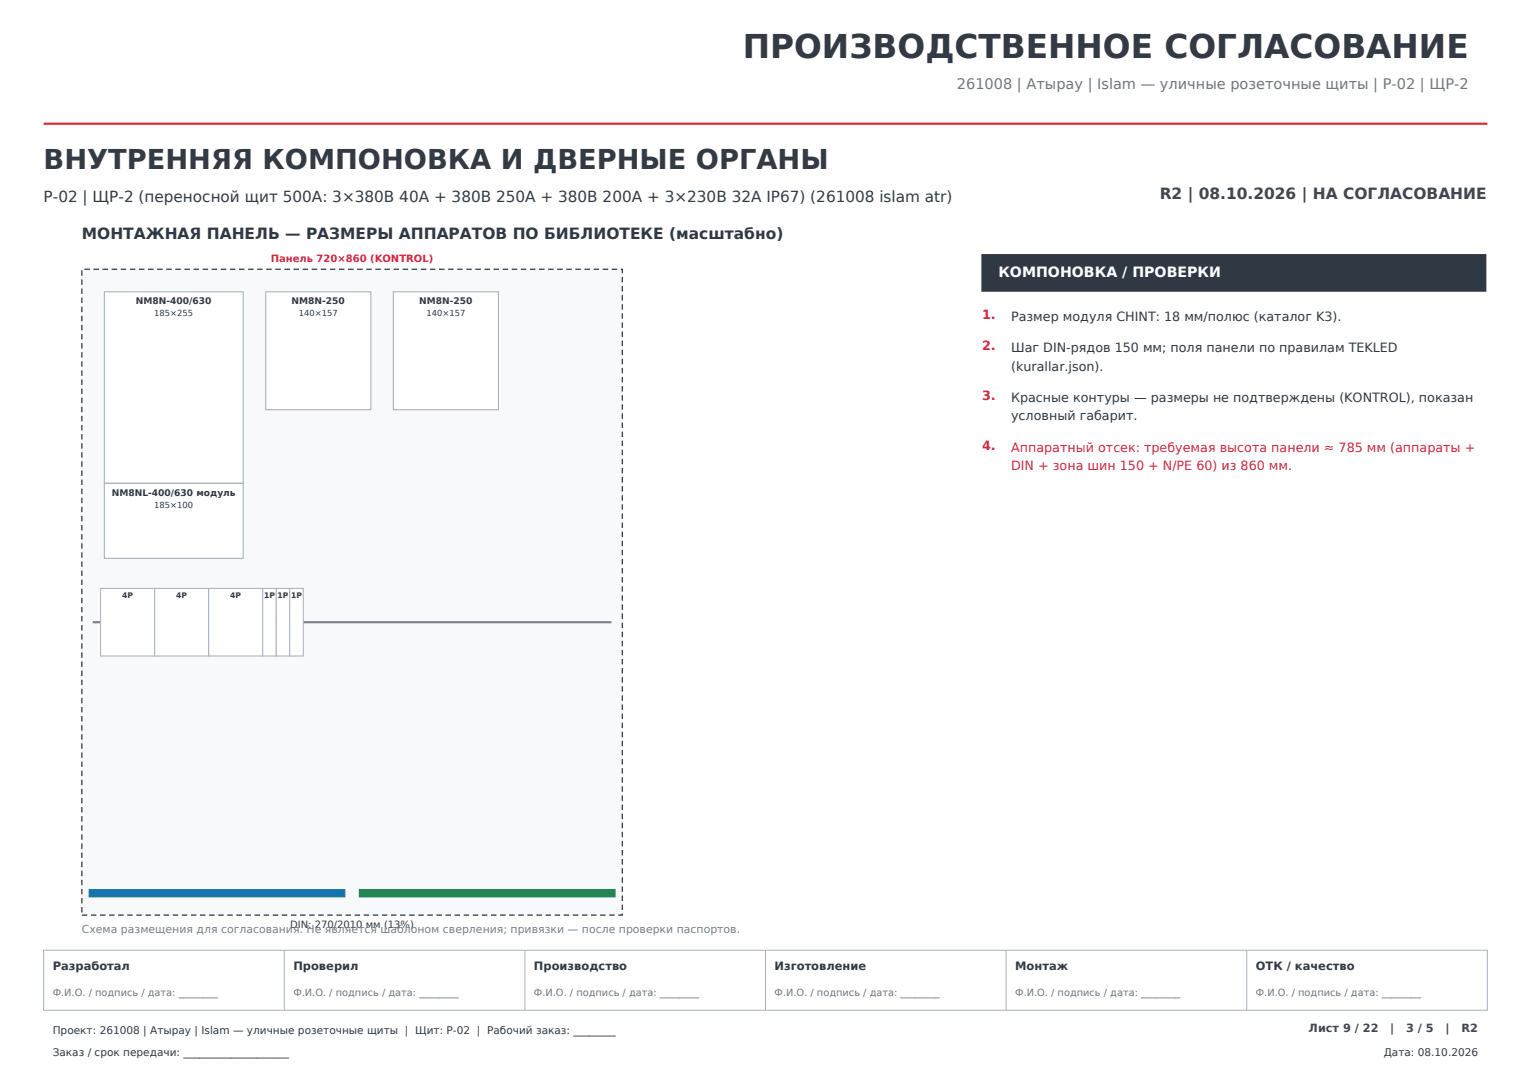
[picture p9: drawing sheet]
<svg xmlns="http://www.w3.org/2000/svg" width="297mm" height="210mm" viewBox="0 0 297 210" stroke-linecap="round" stroke-linejoin="round" font-family="sans-serif">
<defs><g id="words">
<text font-size="6.3" fill="#333a43" x="144.1" y="11.3">ПРОИЗВОДСТВЕННОЕ СОГЛАСОВАНИЕ</text>
<text font-size="5.3" fill="#333a43" x="8.5" y="32.8">ВНУТРЕННЯЯ КОМПОНОВКА И ДВЕРНЫЕ ОРГАНЫ</text>
<text font-size="3" fill="#333a43" x="8.5" y="39.2">P-02 | ЩР-2 (переносной щит 500А: 3×380В 40А + 380В 250А + 380В 200А + 3×230В 32А IP67) (261008 islam atr)</text>
<text font-size="3" fill="#40474f" x="225" y="38.7">R2 | 08.10.2026 | НА СОГЛАСОВАНИЕ</text>
<text font-size="3" fill="#303943" x="15.9" y="46.4">МОНТАЖНАЯ ПАНЕЛЬ — РАЗМЕРЫ АППАРАТОВ ПО БИБЛИОТЕКЕ (масштабно)</text>
<text font-size="2.8" fill="#6e7681" x="185.6" y="17.3">261008 | Атырау | Islam — уличные розеточные щиты | P-02 | ЩР-2</text>
<text font-size="2.8" fill="#fff" x="193.7" y="53.8">КОМПОНОВКА / ПРОВЕРКИ</text>
<g font-size="2.5" fill="#d62842">
<text x="190.5" y="61.8">1.</text>
<text x="190.5" y="67.9">2.</text>
<text x="190.5" y="77.6">3.</text>
<text x="190.5" y="87.2">4.</text>
<text x="196.1" y="87.6">Аппаратный отсек: требуемая высота панели ≈ 785 мм (аппараты +</text>
<text x="196.1" y="91.2">DIN + зона шин 150 + N/PE 60) из 860 мм.</text>
</g>
<g font-size="2.5" fill="#303943">
<text x="196.1" y="62.2">Размер модуля CHINT: 18 мм/полюс (каталог K3).</text>
<text x="196.1" y="68.3">Шаг DIN-рядов 150 мм; поля панели по правилам TEKLED</text>
<text x="196.1" y="71.9">(kurallar.json).</text>
<text x="196.1" y="77.9">Красные контуры — размеры не подтверждены (KONTROL), показан</text>
<text x="196.1" y="81.5">условный габарит.</text>
</g>
<g font-size="2.2" fill="#333a43">
<text x="10.2" y="188.1">Разработал</text>
<text x="56.9" y="188.1">Проверил</text>
<text x="103.6" y="188.1">Производство</text>
<text x="150.3" y="188.1">Изготовление</text>
<text x="196.9" y="188.1">Монтаж</text>
<text x="243.6" y="188.1">ОТК / качество</text>
</g>
<g font-size="2.2" fill="#40474f">
<text x="253.9" y="200.1">Лист 9 / 22</text>
<text x="269.7" y="200.1">|</text>
<text x="272.8" y="200.1">3 / 5</text>
<text x="280.4" y="200.1">|</text>
<text x="283.5" y="200.1">R2</text>
</g>
<text font-size="2.1" fill="#75818c" x="15.9" y="180.8">Схема размещения для согласования. Не является шаблоном сверления; привязки — после проверки паспортов.</text>
<g font-size="2" fill="#333a43">
<text x="10.2" y="200.5">Проект: 261008 | Атырау | Islam — уличные розеточные щиты | Щит: P-02 | Рабочий заказ: ________</text>
<text x="10.2" y="204.7">Заказ / срок передачи: ____________________</text>
<text x="268.4" y="204.7">Дата: 08.10.2026</text>
</g>
<text font-size="1.9" fill="#d62842" x="52.5" y="50.9">Панель 720×860 (KONTROL)</text>
<text font-size="1.9" fill="#303943" x="56.3" y="180">DIN: 270/2010 мм (13%)</text>
<g font-size="1.9" fill="#6e7681">
<text x="10.2" y="193.1">Ф.И.О. / подпись / дата: ________</text>
<text x="56.9" y="193.1">Ф.И.О. / подпись / дата: ________</text>
<text x="103.6" y="193.1">Ф.И.О. / подпись / дата: ________</text>
<text x="150.3" y="193.1">Ф.И.О. / подпись / дата: ________</text>
<text x="196.9" y="193.1">Ф.И.О. / подпись / дата: ________</text>
<text x="243.6" y="193.1">Ф.И.О. / подпись / дата: ________</text>
</g>
<g font-size="1.8" fill="#303943">
<text x="26.4" y="59">NM8N-400/630</text>
<text x="56.6" y="59">NM8N-250</text>
<text x="81.3" y="59">NM8N-250</text>
<text x="21.7" y="96.1">NM8NL-400/630 модуль</text>
</g>
<g font-size="1.6" fill="#303943">
<text x="29.9" y="61.3">185×255</text>
<text x="58" y="61.3">140×157</text>
<text x="82.7" y="61.3">140×157</text>
<text x="29.9" y="98.5">185×100</text>
</g>
<g font-size="1.5" fill="#303943">
<text x="23.7" y="115.9">4P</text>
<text x="34.2" y="115.9">4P</text>
<text x="44.7" y="115.9">4P</text>
<text x="51.2" y="115.9">1P</text>
<text x="53.8" y="115.9">1P</text>
<text x="56.5" y="115.9">1P</text>
</g>
</g></defs>
<path d="M8.5 24h280" fill="none" stroke="#d52b38" stroke-width=".42"/>
<path d="M8.5 184.3h280v11.6h-280zM55.1 184.3v11.6M101.8 184.3v11.6M148.5 184.3v11.6M195.2 184.3v11.6M241.9 184.3v11.6" fill="none" stroke="#aab3ba" stroke-width=".19"/>
<path d="M15.9 52.2h104.8v125.2h-104.8z" fill="#f7f9fa" stroke="#303943" stroke-width=".25" stroke-dasharray="1.1 .7" stroke-linecap="butt"/>
<g fill="#fff" stroke="#a7b1bb" stroke-width=".21">
<path d="M20.2 56.6h27v37.1h-27z"/>
<path d="M20.2 93.7h27v14.6h-27z"/>
<path d="M51.6 56.6h20.3v22.8h-20.3z"/>
<path d="M76.3 56.6h20.4v22.8h-20.4z"/>
</g>
<path d="M18 120.7h100.6" fill="none" stroke="#808080" stroke-width=".42"/>
<g fill="#fff" stroke="#a7b1bb" stroke-width=".19">
<path d="M19.5 114.1h10.5v13.1h-10.5z"/>
<path d="M30 114.1h10.5v13.1h-10.5z"/>
<path d="M40.5 114.1h10.5v13.1h-10.5z"/>
<path d="M51 114.1h2.6v13.1h-2.6z"/>
<path d="M53.6 114.1h2.6v13.1h-2.6z"/>
<path d="M56.2 114.1h2.6v13.1h-2.6z"/>
</g>
<path d="M17.3 172.5h49.6v1.4h-49.6z" fill="#1574a9" stroke="#1574a9" stroke-width=".19"/>
<path d="M69.7 172.5h49.6v1.4h-49.6z" fill="#218654" stroke="#218654" stroke-width=".19"/>
<path d="M190.5 49.4h97.7v7h-97.7z" fill="#303943" stroke="#303943" stroke-width=".25"/>
<use href="#words"/>
</svg>
